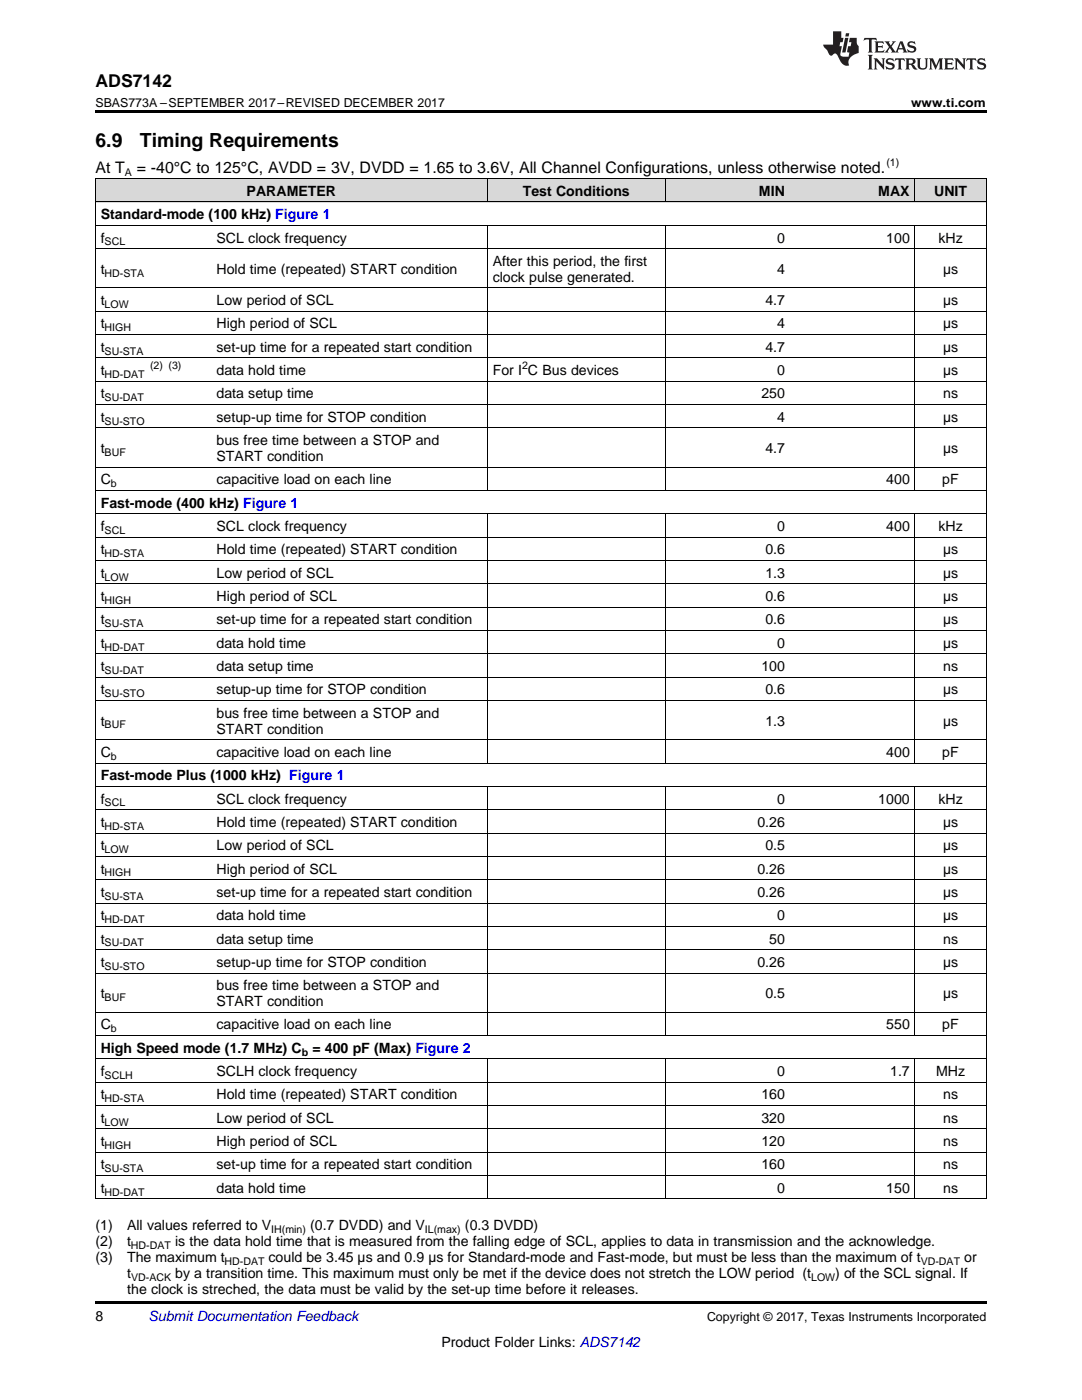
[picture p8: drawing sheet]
<svg xmlns="http://www.w3.org/2000/svg" width="216mm" height="279mm" viewBox="0 0 216 279" stroke-linecap="round" stroke-linejoin="round" font-family="sans-serif">
<defs><g id="words">
<g font-size="3.9">
<text x="19" y="29.3">6.9</text>
<text x="27.9" y="29.3">Timing Requirements</text>
</g>
<text font-size="3.5" x="19" y="17.3">ADS7142</text>
<g font-size="3.2">
<text x="19" y="34.4">At T</text>
<text x="27.3" y="34.4">= -40°C to 125°C, AVDD = 3V, DVDD = 1.65 to 3.6V, All Channel Configurations, unless otherwise noted.</text>
</g>
<g font-size="2.8">
<text x="49.2" y="39.1">PARAMETER</text>
<text x="104.3" y="39.1">Test Conditions</text>
<text x="151.4" y="39.1">MIN</text>
<text x="175.3" y="39.1">MAX</text>
<text x="186.4" y="39.1">UNIT</text>
<text x="20.1" y="43.7">Standard-mode (100 kHz) Figure 1</text>
<text x="20.1" y="48.4">f</text>
<text x="43.2" y="48.4">SCL clock frequency</text>
<text x="98.3" y="53.1">After this period, the first</text>
<text x="155.1" y="48.4">0</text>
<text x="176.8" y="48.4">100</text>
<text x="187.3" y="48.4">kHz</text>
<text x="20.1" y="54.6">t</text>
<text x="43.2" y="54.6">Hold time (repeated) START condition</text>
<text x="98.3" y="56.2">clock pulse generated.</text>
<text x="155.1" y="54.6">4</text>
<text x="188.2" y="54.6">µs</text>
<text x="20.1" y="60.9">t</text>
<text x="20.1" y="65.5">t</text>
<text x="43.2" y="60.9">Low period of SCL</text>
<text x="43.2" y="65.5">High period of SCL</text>
<text x="152.7" y="60.9">4.7</text>
<text x="155.1" y="65.5">4</text>
<text x="188.2" y="60.9">µs</text>
<text x="188.2" y="65.5">µs</text>
<text x="20.1" y="70.2">t</text>
<text x="43.2" y="70.2">set-up time for a repeated start condition</text>
<text x="152.7" y="70.2">4.7</text>
<text x="188.2" y="70.2">µs</text>
<text x="20.1" y="74.9">t</text>
<text x="43.2" y="74.9">data hold time</text>
<text x="98.3" y="74.9">For I C Bus devices</text>
<text x="155.1" y="74.9">0</text>
<text x="188.2" y="74.9">µs</text>
<text x="20.1" y="79.5">t</text>
<text x="43.2" y="79.5">data setup time</text>
<text x="151.9" y="79.5">250</text>
<text x="188.2" y="79.5">ns</text>
<text x="20.1" y="84.2">t</text>
<text x="43.2" y="84.2">setup-up time for STOP condition</text>
<text x="43.2" y="88.8">bus free time between a STOP and</text>
<text x="155.1" y="84.2">4</text>
<text x="188.2" y="84.2">µs</text>
<text x="20.1" y="90.4">t</text>
<text x="43.2" y="92">START condition</text>
<text x="152.7" y="90.4">4.7</text>
<text x="188.2" y="90.4">µs</text>
<text x="20.1" y="96.7">C</text>
<text x="20.1" y="101.3">Fast-mode (400 kHz) Figure 1</text>
<text x="43.2" y="96.7">capacitive load on each line</text>
<text x="176.8" y="96.7">400</text>
<text x="188" y="96.7">pF</text>
<text x="20.1" y="106">f</text>
<text x="43.2" y="106">SCL clock frequency</text>
<text x="155.1" y="106">0</text>
<text x="176.8" y="106">400</text>
<text x="187.3" y="106">kHz</text>
<text x="20.1" y="110.6">t</text>
<text x="43.2" y="110.6">Hold time (repeated) START condition</text>
<text x="152.7" y="110.6">0.6</text>
<text x="188.2" y="110.6">µs</text>
<text x="20.1" y="115.3">t</text>
<text x="20.1" y="119.9">t</text>
<text x="43.2" y="115.3">Low period of SCL</text>
<text x="43.2" y="119.9">High period of SCL</text>
<text x="152.7" y="115.3">1.3</text>
<text x="152.7" y="119.9">0.6</text>
<text x="188.2" y="115.3">µs</text>
<text x="188.2" y="119.9">µs</text>
<text x="20.1" y="124.6">t</text>
<text x="43.2" y="124.6">set-up time for a repeated start condition</text>
<text x="152.7" y="124.6">0.6</text>
<text x="188.2" y="124.6">µs</text>
<text x="20.1" y="129.3">t</text>
<text x="43.2" y="129.3">data hold time</text>
<text x="155.1" y="129.3">0</text>
<text x="188.2" y="129.3">µs</text>
<text x="20.1" y="133.9">t</text>
<text x="43.2" y="133.9">data setup time</text>
<text x="151.9" y="133.9">100</text>
<text x="188.2" y="133.9">ns</text>
<text x="20.1" y="138.6">t</text>
<text x="43.2" y="138.6">setup-up time for STOP condition</text>
<text x="43.2" y="143.2">bus free time between a STOP and</text>
<text x="152.7" y="138.6">0.6</text>
<text x="188.2" y="138.6">µs</text>
<text x="20.1" y="144.8">t</text>
<text x="43.2" y="146.4">START condition</text>
<text x="152.7" y="144.8">1.3</text>
<text x="188.2" y="144.8">µs</text>
<text x="20.1" y="151.1">C</text>
<text x="20.1" y="155.7">Fast-mode Plus (1000 kHz) Figure 1</text>
<text x="43.2" y="151.1">capacitive load on each line</text>
<text x="176.8" y="151.1">400</text>
<text x="188" y="151.1">pF</text>
<text x="20.1" y="160.4">f</text>
<text x="43.2" y="160.4">SCL clock frequency</text>
<text x="155.1" y="160.4">0</text>
<text x="175.3" y="160.4">1000</text>
<text x="187.3" y="160.4">kHz</text>
<text x="20.1" y="165">t</text>
<text x="43.2" y="165">Hold time (repeated) START condition</text>
<text x="151.1" y="165">0.26</text>
<text x="188.2" y="165">µs</text>
<text x="20.1" y="169.7">t</text>
<text x="43.2" y="169.7">Low period of SCL</text>
<text x="152.7" y="169.7">0.5</text>
<text x="188.2" y="169.7">µs</text>
<text x="20.1" y="174.3">t</text>
<text x="20.1" y="179">t</text>
<text x="43.2" y="174.3">High period of SCL</text>
<text x="43.2" y="179">set-up time for a repeated start condition</text>
<text x="151.1" y="174.3">0.26</text>
<text x="151.1" y="179">0.26</text>
<text x="188.2" y="174.3">µs</text>
<text x="188.2" y="179">µs</text>
<text x="20.1" y="183.7">t</text>
<text x="43.2" y="183.7">data hold time</text>
<text x="155.1" y="183.7">0</text>
<text x="188.2" y="183.7">µs</text>
<text x="20.1" y="188.3">t</text>
<text x="43.2" y="188.3">data setup time</text>
<text x="153.5" y="188.3">50</text>
<text x="188.2" y="188.3">ns</text>
<text x="20.1" y="193">t</text>
<text x="43.2" y="193">setup-up time for STOP condition</text>
<text x="43.2" y="197.6">bus free time between a STOP and</text>
<text x="151.1" y="193">0.26</text>
<text x="188.2" y="193">µs</text>
<text x="20.1" y="199.2">t</text>
<text x="43.2" y="200.8">START condition</text>
<text x="152.7" y="199.2">0.5</text>
<text x="188.2" y="199.2">µs</text>
<text x="20.1" y="205.5">C</text>
<text x="43.2" y="205.5">capacitive load on each line</text>
<text x="176.8" y="205.5">550</text>
<text x="188" y="205.5">pF</text>
<text x="20.1" y="210.1">High Speed mode (1.7 MHz) C</text>
<text x="20.1" y="214.8">f</text>
<text x="43.2" y="214.8">SCLH clock frequency</text>
<text x="62.3" y="210.1">= 400 pF (Max) Figure 2</text>
<text x="155.1" y="214.8">0</text>
<text x="177.6" y="214.8">1.7</text>
<text x="186.8" y="214.8">MHz</text>
<text x="20.1" y="219.4">t</text>
<text x="43.2" y="219.4">Hold time (repeated) START condition</text>
<text x="151.9" y="219.4">160</text>
<text x="188.2" y="219.4">ns</text>
<text x="20.1" y="224.1">t</text>
<text x="43.2" y="224.1">Low period of SCL</text>
<text x="151.9" y="224.1">320</text>
<text x="188.2" y="224.1">ns</text>
<text x="20.1" y="228.7">t</text>
<text x="20.1" y="233.4">t</text>
<text x="43.2" y="228.7">High period of SCL</text>
<text x="43.2" y="233.4">set-up time for a repeated start condition</text>
<text x="151.9" y="228.7">120</text>
<text x="151.9" y="233.4">160</text>
<text x="188.2" y="228.7">ns</text>
<text x="188.2" y="233.4">ns</text>
<text x="20.1" y="238.1">t</text>
<text x="43.2" y="238.1">data hold time</text>
<text x="155.1" y="238.1">0</text>
<text x="176.8" y="238.1">150</text>
<text x="188.2" y="238.1">ns</text>
<text x="19" y="245.5">(1)</text>
<text x="25.4" y="245.5">All values referred to V</text>
<text x="61.9" y="245.5">(0.7 DVDD) and V</text>
<text x="92.8" y="245.5">(0.3 DVDD)</text>
<text x="19" y="248.7">(2)</text>
<text x="19" y="251.9">(3)</text>
<text x="25.4" y="248.7">t</text>
<text x="25.4" y="251.9">The maximum t</text>
<text x="34.9" y="248.7">is the data hold time that is measured from the falling edge of SCL, applies to data in transmission and the acknowledge.</text>
<text x="53.6" y="251.9">could be 3.45 µs and 0.9 µs for Standard-mode and Fast-mode, but must be less than the maximum of t</text>
<text x="192.4" y="251.9">or</text>
<text x="25.4" y="255.1">t</text>
<text x="35" y="255.1">by a transition time. This maximum must only be met if the device does not stretch the LOW period (t</text>
<text x="166.7" y="255.1">) of the SCL signal. If</text>
<text x="19" y="263.6">8</text>
<text x="25.4" y="258.2">the clock is streched, the data must be valid by the set-up time before it releases.</text>
<text x="88.1" y="268.9">Product Folder Links: ADS7142</text>
</g>
<text font-size="2.8" fill="#0000c8" x="29.6" y="263.6">Submit Documentation Feedback</text>
<g font-size="2.5">
<text x="19" y="21.4">SBAS773A –SEPTEMBER 2017–REVISED DECEMBER 2017</text>
<text x="181.8" y="21.4">www.ti.com</text>
<text x="141.1" y="263.6">Copyright © 2017, Texas Instruments Incorporated</text>
</g>
<g font-size="2.1">
<text x="24.9" y="35.1">A</text>
<text x="176.9" y="33.2">(1)</text>
<text x="20.9" y="49">SCL</text>
<text x="20.9" y="55.2">HD-STA</text>
<text x="20.9" y="61.5">LOW</text>
<text x="20.9" y="66.1">HIGH</text>
<text x="20.9" y="70.8">SU-STA</text>
<text x="20.9" y="75.4">HD-DAT</text>
<text x="30" y="73.7">(2) (3)</text>
<text x="104.2" y="73.7">2</text>
<text x="20.9" y="80.1">SU-DAT</text>
<text x="20.9" y="84.7">SU-STO</text>
<text x="20.9" y="91">BUF</text>
<text x="22.1" y="97.2">b</text>
<text x="20.9" y="106.5">SCL</text>
<text x="20.9" y="111.2">HD-STA</text>
<text x="20.9" y="115.9">LOW</text>
<text x="20.9" y="120.5">HIGH</text>
<text x="20.9" y="125.2">SU-STA</text>
<text x="20.9" y="129.8">HD-DAT</text>
<text x="20.9" y="134.5">SU-DAT</text>
<text x="20.9" y="139.1">SU-STO</text>
<text x="20.9" y="145.4">BUF</text>
<text x="22.1" y="151.6">b</text>
<text x="20.9" y="160.9">SCL</text>
<text x="20.9" y="165.6">HD-STA</text>
<text x="20.9" y="170.3">LOW</text>
<text x="20.9" y="174.9">HIGH</text>
<text x="20.9" y="179.6">SU-STA</text>
<text x="20.9" y="184.2">HD-DAT</text>
<text x="20.9" y="188.9">SU-DAT</text>
<text x="20.9" y="193.5">SU-STO</text>
<text x="20.9" y="199.8">BUF</text>
<text x="22.1" y="206">b</text>
<text x="20.9" y="215.3">SCLH</text>
<text x="60.2" y="210.7">b</text>
<text x="20.9" y="220">HD-STA</text>
<text x="20.9" y="224.6">LOW</text>
<text x="20.9" y="229.3">HIGH</text>
<text x="20.9" y="234">SU-STA</text>
<text x="20.9" y="238.6">HD-DAT</text>
<text x="26.1" y="249.3">HD-DAT</text>
<text x="54.1" y="246.1">IH(min)</text>
<text x="84.8" y="246.1">IL(max)</text>
<text x="26.2" y="255.6">VD-ACK</text>
<text x="44.8" y="252.4">HD-DAT</text>
<text x="161.9" y="255.6">LOW</text>
<text x="183.7" y="252.4">VD-DAT</text>
</g>
</g></defs>
<g fill="#d8d8d8">
<path d="M19 35.7h23.2v4.7h-23.2z"/>
<path d="M42.2 35.7h55.1v4.7h-55.1z"/>
<path d="M97.3 35.7h35.5v4.7h-35.5z"/>
<path d="M132.8 35.7h24.9v4.7h-24.9z"/>
<path d="M157.7 35.7h24.9v4.7h-24.9z"/>
<path d="M182.6 35.7h14.2v4.7h-14.2z"/>
</g>
<path d="M19 22h177.8v.5h-177.8zM19 259.7h177.8v.5h-177.8z" fill="#000"/>
<g fill="none" stroke="#000" stroke-width=".2">
<path d="M19 35.6l177.8 .1v203.6M19.1 35.7v203.6M97.2 35.7v4.7M132.8 35.7v4.7M182.5 35.7v4.7M19 57.4h177.8M19 49.6h177.8M19 45h177.8M19 40.3h177.8M97.2 45v52.9M132.8 45v52.9M182.5 45v52.9"/>
<path d="M19 76.1h177.8M19 71.4h177.8M19 66.8h177.8M19 62.1h177.8M19 97.9h177.8M19 93.2h177.8M19 85.4h177.8M19 80.7h177.8M19 116.5h177.8M19 111.8h177.8M19 107.2h177.8M19 102.5h177.8"/>
<path d="M97.2 102.6v49.7M132.8 102.6v49.7M182.5 102.6v49.7M19 139.8h177.8M19 135.1h177.8M19 130.5h177.8M19 125.8h177.8M19 121.2h177.8M19 156.9h177.8M19 152.3h177.8M19 147.6h177.8M97.2 157v49.7"/>
<path d="M132.8 157v49.7M182.5 157v49.7M19 175.6h177.8M19 170.9h177.8M19 166.2h177.8M19 161.6h177.8M19 194.2h177.8M19 189.5h177.8M19 184.9h177.8M19 180.2h177.8M19 216h177.8M19 211.3h177.8"/>
<path d="M19 206.7h177.8M19 202h177.8M97.2 211.3v28M132.8 211.3v28M182.5 211.3v28M19 239.3h177.8M19 234.6h177.8M19 230h177.8M19 225.3h177.8M19 220.6h177.8"/>
</g>
<g fill="#231f20">
<path d="M172.5 7.6l-.1 .5 .4-.2h.6v.1v2.1l-.2 .4h.9l-.2-.4v-2.1l.1-.1h.5l.5 .2-.2-.5zM174.5 8.3l.2 .3v1.5l-.2 .4h1.8l.2-.6a1.04 1.04 0 0 1-1.3 .2v-.7h.6l.3 .2v-.6l-.3 .2h-.6v-.6l.8-.1 .4 .3-.2-.5zM176.5 8.3l.9 1.1-.9 1.1h.8l-.2-.2 .4-.7 .5 .7-.2 .2h1.5l-.2-.2 .2-.4h.9l.1 .4-.2 .2h1l-.3-.3-.7-1.9h-.5l-.9 2-.8-1 .9-1h-.8l.1 .3-.4 .5-.3-.6 .1-.2zM179.7 8.6l.4 1h-.7zM181.3 8.4a.63 .63 0 0 0-.2 .7 .63 .63 0 0 0 .6 .4l.6 .2 .1 .2a.75 .75 0 0 1-.7 .4 .75 .75 0 0 1-.6-.5l.1 .7 .1-.1a1.11 1.11 0 0 0 1.5-.6 1.13 1.13 0 0 0-1.2-.8l-.1-.4a1.04 1.04 0 0 1 1.2 .2l-.2-.5-.2 .1-.4-.2zM173.2 10.9l.2 .4v2.2l-.2 .4h1l-.3-.4v-2.2l.3-.4zM174.3 11.6l.3 .4v1.5l-.3 .4h.8l-.2-.4v-1.3l1.5 1.7v-1.9l.2-.4h-.7l.2 .4v.9l-1.1-1.3zM177 11.8a.62 .62 0 0 0-.2 .7 .62 .62 0 0 0 .6 .4l.6 .1 .1 .3a.76 .76 0 0 1-.7 .3 .76 .76 0 0 1-.7-.4l.2 .7 .1-.1a1.11 1.11 0 0 0 1.5-.6 1.13 1.13 0 0 0-1.2-.8l-.1-.4a1.04 1.04 0 0 1 1.2 .2l-.2-.6-.2 .1-.5-.1zM178.7 11.6l-.2 .6a.61 .61 0 0 1 .8-.3v1.6l-.2 .4h.9l-.2-.4v-1.6a.63 .63 0 0 1 .7 .3l-.1-.6zM180.6 11.6l.3 .4v1.5l-.3 .4h1l-.2-.2-.1-.8 .6 .2a.76 .76 0 0 0 1.2 .7l-1-1a.58 .58 0 0 0 .6-.5 .58 .58 0 0 0-.5-.6zM181.4 11.9h.1a.45 .45 0 0 1 .5 .1 .45 .45 0 0 1 .1 .5l-.8 .2zM182.9 11.6l.2 .2a2.17 2.17 0 0 0 .3 1.9 .99 .99 0 0 0 1.6-.6v-1.1l.2-.4h-.7l.2 .2a1.92 1.92 0 0 1-.2 1.8 .6 .6 0 0 1-.9-.5v-1.1l.2-.4zM185.4 11.6l.2 .4v1.5l-.2 .4h.7l-.2-.4v-1.4l.8 1.8 .8-1.8v1.4l-.2 .4h.9l-.2-.4v-1.5l.2-.4h-.8l-.6 1.5-.6-1.5zM188.4 11.6l.2 .4v1.5l-.2 .4h1.8l.1-.6a1.04 1.04 0 0 1-1.2 .1v-.6h.5l.4 .2v-.6l-.4 .2h-.5v-.7h.8l.3 .3-.1-.6zM190.5 11.6l.2 .4v1.5l-.2 .4h.7l-.2-.4v-1.3l1.5 1.7v-1.9l.2-.4h-.7l.2 .4v.9l-1.1-1.3zM192.9 11.6l-.1 .6a.61 .61 0 0 1 .7-.3l.1 1.6-.3 .4h1l-.3-.4 .1-1.6a.63 .63 0 0 1 .7 .3l-.1-.6zM195.2 11.8a.62 .62 0 0 0-.2 .7 .62 .62 0 0 0 .6 .4l.6 .1 .1 .3a.76 .76 0 0 1-.7 .3 .76 .76 0 0 1-.6-.4l.1 .7 .1-.1a1.11 1.11 0 0 0 1.6-.6 1.13 1.13 0 0 0-1.3-.8l-.1-.4a1.04 1.04 0 0 1 1.2 .2l-.1-.6-.2 .1-.5-.1z"/>
<path d="M166.2 6.3v2.6h-1.9v.4l.8 .9a.91 .91 0 0 0 1 .8 .56 .56 0 0 1 .5-.3 .56 .56 0 0 1 .5 .3l.4 .8a1.53 1.53 0 0 0 1.9 1.2 1.54 1.54 0 0 1 1-2.1l.9-.3v-1.4a1.52 1.52 0 0 1-.4-1.6h-1.3l-.2 .8h.5l-.2 .8h-.5l-.1 1v.2l.4 .1-.2 .8a1.93 1.93 0 0 1-1.6-.3l.3-1.8h-.5l.2-.8h.4l.2-.8h-.4v-1.3zM168.6 7.6l-.6 2.9h.7l.6-2.9zM168.8 6.6l-.1 .7h.6l.2-.7z"/>
</g>
<use href="#words"/>
</svg>
